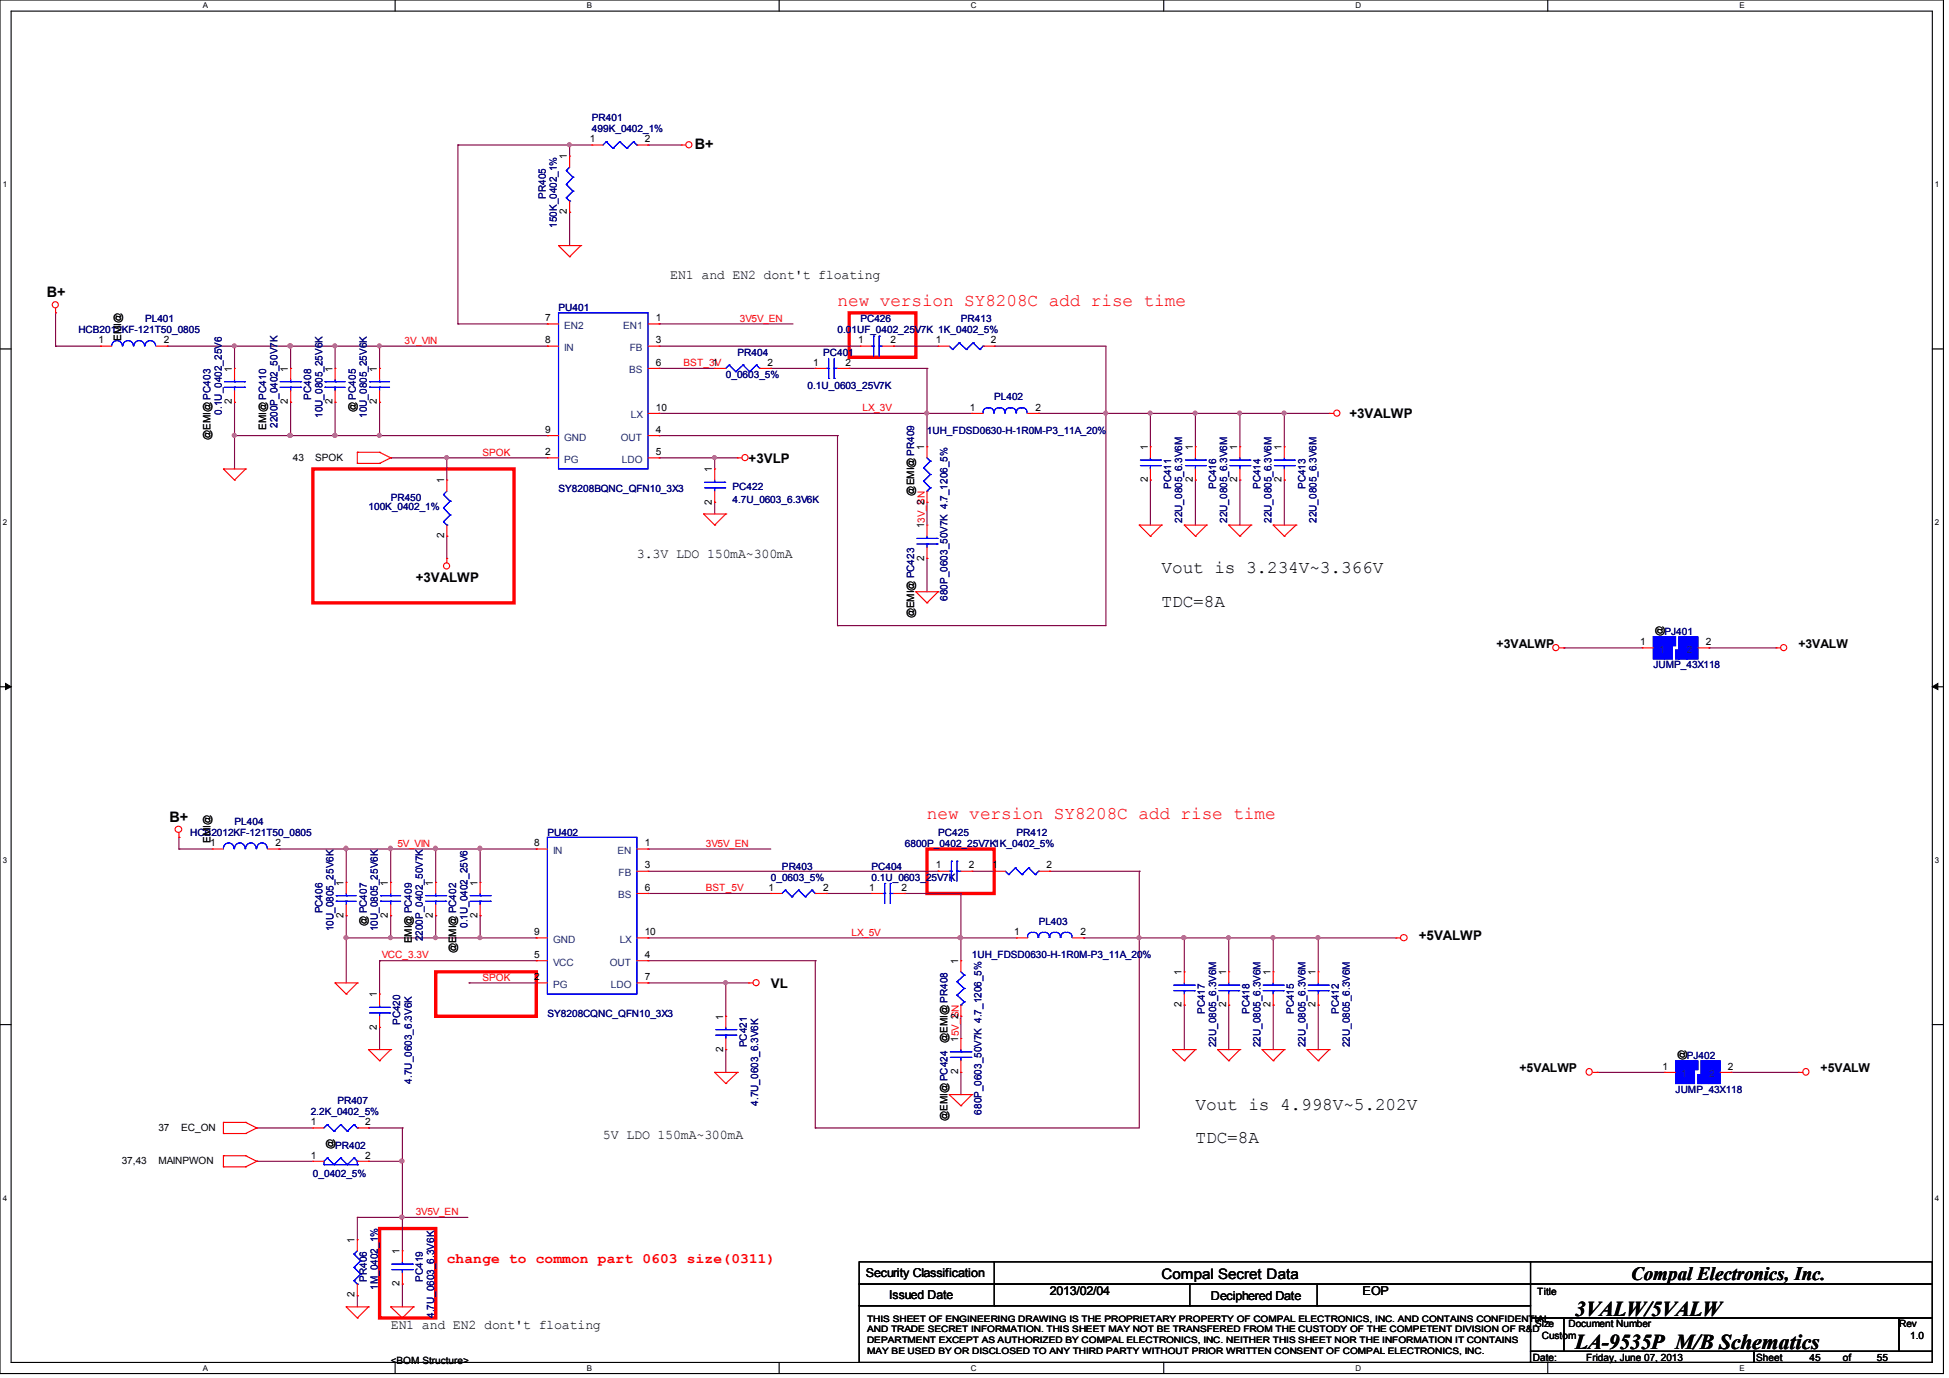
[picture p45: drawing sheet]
<svg xmlns="http://www.w3.org/2000/svg" width="297mm" height="210mm" viewBox="0 0 297 210" stroke-linecap="round" stroke-linejoin="round" font-family="sans-serif">
<defs><g id="words">
<g font-size="3.2">
<text x="239.9" y="200.5">3VALW/5VALW</text>
<text x="239.9" y="205.6">LA-9535P M/B Schematics</text>
</g>
<text font-size="2.9" x="248.5" y="195">Compal Electronics, Inc.</text>
<g font-size="2.7" fill="#f00">
<text x="127.6" y="46.6">new version SY8208C add rise time</text>
<text x="141.2" y="124.8">new version SY8208C add rise time</text>
</g>
<g font-size="2.7">
<text x="177" y="87.4">Vout is 3.234V~3.366V</text>
<text x="177" y="92.5">TDC=8A</text>
<text x="182.1" y="169.1">Vout is 4.998V~5.202V</text>
<text x="182.1" y="174.2">TDC=8A</text>
</g>
<g font-size="2.2">
<text x="105.8" y="22.8">B+</text>
<text x="7.1" y="45.2">B+</text>
<text x="25.8" y="125.2">B+</text>
<text x="177" y="194.9">Compal Secret Data</text>
</g>
<text font-size="2.2" fill="#f00" x="68.1" y="192.4">change to common part 0603 size(0311)</text>
<g font-size="2">
<text x="102.1" y="42.5">EN1 and EN2 dont't floating</text>
<text x="205.6" y="63.8">+3VALWP</text>
<text x="114" y="70.5">+3VLP</text>
<text x="63.3" y="88.7">+3VALWP</text>
<text x="97" y="85.1">3.3V LDO 150mA~300mA</text>
<text x="216.2" y="143.2">+5VALWP</text>
<text x="117.4" y="150.5">VL</text>
<text x="91.9" y="173.6">5V LDO 150mA~300mA</text>
<text x="59.5" y="202.5">EN1 and EN2 dont't floating</text>
</g>
<g font-size="1.9">
<text x="228" y="98.8">+3VALWP</text>
<text x="274" y="98.8">+3VALW</text>
<text x="231.5" y="163.4">+5VALWP</text>
<text x="277.4" y="163.4">+5VALW</text>
<text x="131.9" y="194.6">Security Classification</text>
<text x="135.5" y="197.9">Issued Date</text>
<text x="159.9" y="197.4">2013/02/04</text>
<text x="207.6" y="197.4">EOP</text>
<text x="184.5" y="198">Deciphered Date</text>
</g>
<g font-size="1.5">
<text x="89.8" y="21.7">1</text>
<text x="98.2" y="21.7">2</text>
<text x="86.4" y="24.3" transform="rotate(-90 86.4 24.3)">1</text>
<text x="86.4" y="32.7" transform="rotate(-90 86.4 32.7)">2</text>
<text x="15" y="52.3">1</text>
<text x="18.5" y="51.9" transform="rotate(-90 18.5 51.9)">EMI@</text>
<text x="25" y="52.3">2</text>
<text x="83.1" y="48.9">7</text>
<text x="83.1" y="52.3">8</text>
<text x="99.9" y="48.9">1</text>
<text x="99.9" y="52.3">3</text>
<text x="130.7" y="52.3">1</text>
<text x="135.6" y="52.3">2</text>
<text x="142.6" y="52.3">1</text>
<text x="151" y="52.3">2</text>
<text x="35.3" y="56.6" transform="rotate(-90 35.3 56.6)">1</text>
<text x="43.9" y="56.6" transform="rotate(-90 43.9 56.6)">1</text>
<text x="50.6" y="56.6" transform="rotate(-90 50.6 56.6)">1</text>
<text x="57.4" y="56.6" transform="rotate(-90 57.4 56.6)">1</text>
<text x="99.9" y="55.7">6</text>
<text x="108.5" y="55.7">1</text>
<text x="116.9" y="55.7">2</text>
<text x="123.9" y="55.7">1</text>
<text x="128.8" y="55.7">2</text>
<text x="35.3" y="61.6" transform="rotate(-90 35.3 61.6)">2</text>
<text x="40.6" y="65.5" transform="rotate(-90 40.6 65.5)">EMI@ PC410</text>
<text x="43.9" y="61.6" transform="rotate(-90 43.9 61.6)">2</text>
<text x="50.6" y="61.6" transform="rotate(-90 50.6 61.6)">2</text>
<text x="54.2" y="62.8" transform="rotate(-90 54.2 62.8)">@ PC405</text>
<text x="57.4" y="61.6" transform="rotate(-90 57.4 61.6)">2</text>
<text x="83.1" y="66">9</text>
<text x="99.9" y="66">4</text>
<text x="99.9" y="62.6">10</text>
<text x="147.8" y="62.6">1</text>
<text x="157.7" y="62.6">2</text>
<text x="32.1" y="67.1" transform="rotate(-90 32.1 67.1)">@EMI@ PC403</text>
<text x="44.6" y="70.2">43</text>
<text x="48" y="70.2">SPOK</text>
<text x="83.1" y="69.3">2</text>
<text x="99.9" y="69.3">5</text>
<text x="108.5" y="72" transform="rotate(-90 108.5 72)">1</text>
<text x="140.8" y="68.6" transform="rotate(-90 140.8 68.6)">1</text>
<text x="174.8" y="68.6" transform="rotate(-90 174.8 68.6)">1</text>
<text x="181.7" y="68.6" transform="rotate(-90 181.7 68.6)">1</text>
<text x="188.5" y="68.6" transform="rotate(-90 188.5 68.6)">1</text>
<text x="195.3" y="68.6" transform="rotate(-90 195.3 68.6)">1</text>
<text x="67.7" y="73.7" transform="rotate(-90 67.7 73.7)">1</text>
<text x="108.5" y="76.9" transform="rotate(-90 108.5 76.9)">2</text>
<text x="139.3" y="75.5" transform="rotate(-90 139.3 75.5)">@EMI@ PR409</text>
<text x="140.8" y="76.9" transform="rotate(-90 140.8 76.9)">2</text>
<text x="174.8" y="73.5" transform="rotate(-90 174.8 73.5)">2</text>
<text x="181.7" y="73.5" transform="rotate(-90 181.7 73.5)">2</text>
<text x="188.5" y="73.5" transform="rotate(-90 188.5 73.5)">2</text>
<text x="195.3" y="73.5" transform="rotate(-90 195.3 73.5)">2</text>
<text x="67.7" y="82" transform="rotate(-90 67.7 82)">2</text>
<text x="140.8" y="80.5" transform="rotate(-90 140.8 80.5)">13V_SN</text>
<text x="140.8" y="85.4" transform="rotate(-90 140.8 85.4)">2</text>
<text x="139.3" y="94.2" transform="rotate(-90 139.3 94.2)">@EMI@ PC423</text>
<text x="249.9" y="98.3">1</text>
<text x="253.3" y="96.9" transform="rotate(-90 253.3 96.9)">@</text>
<text x="259.9" y="98.3">2</text>
<text x="32" y="128.9">1</text>
<text x="32.1" y="128.4" transform="rotate(-90 32.1 128.4)">EMI@</text>
<text x="42" y="128.9">2</text>
<text x="81.4" y="128.9">8</text>
<text x="98.2" y="128.9">1</text>
<text x="52.3" y="135" transform="rotate(-90 52.3 135)">1</text>
<text x="59.1" y="135" transform="rotate(-90 59.1 135)">1</text>
<text x="66" y="135" transform="rotate(-90 66 135)">1</text>
<text x="72.7" y="135" transform="rotate(-90 72.7 135)">1</text>
<text x="98.2" y="135.7">6</text>
<text x="98.2" y="132.3">3</text>
<text x="117.1" y="135.7">1</text>
<text x="125.4" y="135.7">2</text>
<text x="132.4" y="135.7">1</text>
<text x="137.3" y="135.7">2</text>
<text x="142.6" y="132.3">1</text>
<text x="147.6" y="132.3">2</text>
<text x="151.1" y="132.3">1</text>
<text x="159.4" y="132.3">2</text>
<text x="52.3" y="139.9" transform="rotate(-90 52.3 139.9)">2</text>
<text x="55.9" y="141.1" transform="rotate(-90 55.9 141.1)">@ PC407</text>
<text x="59.1" y="139.9" transform="rotate(-90 59.1 139.9)">2</text>
<text x="62.7" y="143.8" transform="rotate(-90 62.7 143.8)">EMI@ PC409</text>
<text x="66" y="139.9" transform="rotate(-90 66 139.9)">2</text>
<text x="72.7" y="139.9" transform="rotate(-90 72.7 139.9)">2</text>
<text x="81.4" y="142.5">9</text>
<text x="98.2" y="142.5">10</text>
<text x="154.5" y="142.5">1</text>
<text x="164.6" y="142.5">2</text>
<text x="69.5" y="145.3" transform="rotate(-90 69.5 145.3)">@EMI@ PC402</text>
<text x="81.4" y="149.4">2</text>
<text x="81.4" y="146">5</text>
<text x="98.2" y="149.4">7</text>
<text x="98.2" y="146">4</text>
<text x="146" y="146.9" transform="rotate(-90 146 146.9)">1</text>
<text x="180" y="148.6" transform="rotate(-90 180 148.6)">1</text>
<text x="186.8" y="148.6" transform="rotate(-90 186.8 148.6)">1</text>
<text x="193.6" y="148.6" transform="rotate(-90 193.6 148.6)">1</text>
<text x="200.4" y="148.6" transform="rotate(-90 200.4 148.6)">1</text>
<text x="57.4" y="152" transform="rotate(-90 57.4 152)">1</text>
<text x="110.2" y="155.4" transform="rotate(-90 110.2 155.4)">1</text>
<text x="146" y="155.2" transform="rotate(-90 146 155.2)">2</text>
<text x="180" y="153.5" transform="rotate(-90 180 153.5)">2</text>
<text x="186.8" y="153.5" transform="rotate(-90 186.8 153.5)">2</text>
<text x="193.6" y="153.5" transform="rotate(-90 193.6 153.5)">2</text>
<text x="200.4" y="153.5" transform="rotate(-90 200.4 153.5)">2</text>
<text x="57.4" y="156.9" transform="rotate(-90 57.4 156.9)">2</text>
<text x="110.2" y="160.3" transform="rotate(-90 110.2 160.3)">2</text>
<text x="144.4" y="158.9" transform="rotate(-90 144.4 158.9)">@EMI@ PR408</text>
<text x="146" y="158.8" transform="rotate(-90 146 158.8)">15V_SN</text>
<text x="256.7" y="161.5" transform="rotate(-90 256.7 161.5)">@</text>
<text x="146" y="163.7" transform="rotate(-90 146 163.7)">2</text>
<text x="253.3" y="163">1</text>
<text x="263.2" y="163">2</text>
<text x="24.1" y="172.3">37</text>
<text x="27.6" y="172.3">EC_ON</text>
<text x="47.3" y="171.4">1</text>
<text x="55.6" y="171.4">2</text>
<text x="144.4" y="170.9" transform="rotate(-90 144.4 170.9)">@EMI@ PC424</text>
<text x="18.5" y="177.4">37,43</text>
<text x="24.1" y="177.4">MAINPWON</text>
<text x="47.3" y="176.5">1</text>
<text x="50.8" y="175.1" transform="rotate(-90 50.8 175.1)">@</text>
<text x="55.6" y="176.5">2</text>
<text x="54" y="189.4" transform="rotate(-90 54 189.4)">1</text>
<text x="60.9" y="191.1" transform="rotate(-90 60.9 191.1)">1</text>
<text x="54" y="197.7" transform="rotate(-90 54 197.7)">2</text>
<text x="60.9" y="196" transform="rotate(-90 60.9 196)">2</text>
<text x="234.2" y="197.3">Title</text>
<text x="233.9" y="202.3">Size</text>
<text x="234.9" y="204">Custom</text>
<text x="238.9" y="202.3">Document Number</text>
<text x="289.3" y="202.3">Rev</text>
<text x="291" y="204">1.0</text>
<text x="59.5" y="207.9">&lt;BOM Structure&gt;</text>
<text x="233.5" y="207.3">Date:</text>
<text x="241.7" y="207.3">Friday, June 07, 2013</text>
<text x="267.6" y="207.3">Sheet</text>
<text x="275.7" y="207.3">45</text>
<text x="280.8" y="207.3">of</text>
<text x="285.9" y="207.3">55</text>
</g>
<g font-size="1.5" fill="#000080">
<text x="90.2" y="18.5">PR401</text>
<text x="90.2" y="20.1">499K_0402_1%</text>
<text x="83.1" y="30.3" transform="rotate(-90 83.1 30.3)">PR405</text>
<text x="84.8" y="34.7" transform="rotate(-90 84.8 34.7)">150K_0402_1%</text>
<text x="85.1" y="47.4">PU401</text>
<text x="11.9" y="50.8">HCB2012KF-121T50_0805</text>
<text x="22.1" y="49.1">PL401</text>
<text x="127.6" y="50.8">0.01UF_0402_25V7K 1K_0402_5%</text>
<text x="131.1" y="49.1">PC426</text>
<text x="146.4" y="49.1">PR413</text>
<text x="110.6" y="57.6">0_0603_5%</text>
<text x="112.4" y="54.2">PR404</text>
<text x="123" y="59.3">0.1U_0603_25V7K</text>
<text x="125.4" y="54.2">PC401</text>
<text x="33.8" y="63.2" transform="rotate(-90 33.8 63.2)">0.1U_0402_25V6</text>
<text x="42.3" y="65.2" transform="rotate(-90 42.3 65.2)">2200P_0402_50V7K</text>
<text x="47.4" y="60.9" transform="rotate(-90 47.4 60.9)">PC408</text>
<text x="49.1" y="63.7" transform="rotate(-90 49.1 63.7)">10U_0805_25V6K</text>
<text x="55.9" y="63.7" transform="rotate(-90 55.9 63.7)">10U_0805_25V6K</text>
<text x="151.5" y="61">PL402</text>
<text x="141.2" y="66.1">1UH_FDSD0630-H-1R0M-P3_11A_20%</text>
<text x="56.1" y="77.6">100K_0402_1%</text>
<text x="59.5" y="76.3">PR450</text>
<text x="85.1" y="74.9">SY8208BQNC_QFN10_3X3</text>
<text x="111.6" y="74.6">PC422</text>
<text x="111.6" y="76.6">4.7U_0603_6.3V6K</text>
<text x="178.4" y="74.5" transform="rotate(-90 178.4 74.5)">PC411</text>
<text x="185.3" y="74.5" transform="rotate(-90 185.3 74.5)">PC416</text>
<text x="192" y="74.5" transform="rotate(-90 192 74.5)">PC414</text>
<text x="198.9" y="74.5" transform="rotate(-90 198.9 74.5)">PC413</text>
<text x="180.1" y="79.7" transform="rotate(-90 180.1 79.7)">22U_0805_6.3V6M</text>
<text x="187" y="79.7" transform="rotate(-90 187 79.7)">22U_0805_6.3V6M</text>
<text x="193.7" y="79.7" transform="rotate(-90 193.7 79.7)">22U_0805_6.3V6M</text>
<text x="200.6" y="79.7" transform="rotate(-90 200.6 79.7)">22U_0805_6.3V6M</text>
<text x="144.4" y="91.5" transform="rotate(-90 144.4 91.5)">680P_0603_50V7K 4.7_1206_5%</text>
<text x="251.9" y="101.9">JUMP_43X118</text>
<text x="253.6" y="96.8">PJ401</text>
<text x="35.7" y="125.6">PL404</text>
<text x="29" y="127.3">HCB2012KF-121T50_0805</text>
<text x="83.4" y="127.3">PU402</text>
<text x="137.8" y="129">6800P_0402_25V7K1K_0402_5%</text>
<text x="142.9" y="127.3">PC425</text>
<text x="154.9" y="127.3">PR412</text>
<text x="117.4" y="134.2">0_0603_5%</text>
<text x="119.1" y="132.5">PR403</text>
<text x="132.8" y="132.5">PC404</text>
<text x="132.8" y="134.2">0.1U_0603_25V7K</text>
<text x="49.1" y="139.2" transform="rotate(-90 49.1 139.2)">PC406</text>
<text x="50.8" y="141.9" transform="rotate(-90 50.8 141.9)">10U_0805_25V6K</text>
<text x="57.6" y="141.9" transform="rotate(-90 57.6 141.9)">10U_0805_25V6K</text>
<text x="64.4" y="143.4" transform="rotate(-90 64.4 143.4)">2200P_0402_50V7K</text>
<text x="71.2" y="141.4" transform="rotate(-90 71.2 141.4)">0.1U_0402_25V6</text>
<text x="158.2" y="141">PL403</text>
<text x="148.1" y="146">1UH_FDSD0630-H-1R0M-P3_11A_20%</text>
<text x="83.4" y="154.9">SY8208CQNC_QFN10_3X3</text>
<text x="183.6" y="154.5" transform="rotate(-90 183.6 154.5)">PC417</text>
<text x="190.3" y="154.5" transform="rotate(-90 190.3 154.5)">PC418</text>
<text x="197.1" y="154.5" transform="rotate(-90 197.1 154.5)">PC415</text>
<text x="204" y="154.5" transform="rotate(-90 204 154.5)">PC412</text>
<text x="61" y="156.2" transform="rotate(-90 61 156.2)">PC420</text>
<text x="113.8" y="159.6" transform="rotate(-90 113.8 159.6)">PC421</text>
<text x="185.3" y="159.6" transform="rotate(-90 185.3 159.6)">22U_0805_6.3V6M</text>
<text x="192" y="159.6" transform="rotate(-90 192 159.6)">22U_0805_6.3V6M</text>
<text x="198.9" y="159.6" transform="rotate(-90 198.9 159.6)">22U_0805_6.3V6M</text>
<text x="205.7" y="159.6" transform="rotate(-90 205.7 159.6)">22U_0805_6.3V6M</text>
<text x="257" y="161.4">PJ402</text>
<text x="62.7" y="165.1" transform="rotate(-90 62.7 165.1)">4.7U_0603_6.3V6K</text>
<text x="255.3" y="166.5">JUMP_43X118</text>
<text x="47.3" y="169.9">2.2K_0402_5%</text>
<text x="51.4" y="168.2">PR407</text>
<text x="115.5" y="168.5" transform="rotate(-90 115.5 168.5)">4.7U_0603_6.3V6K</text>
<text x="149.5" y="169.8" transform="rotate(-90 149.5 169.8)">680P_0603_50V7K 4.7_1206_5%</text>
<text x="47.7" y="179.4">0_0402_5%</text>
<text x="51.1" y="175">PR402</text>
<text x="55.9" y="195.3" transform="rotate(-90 55.9 195.3)">PR406</text>
<text x="57.6" y="196.5" transform="rotate(-90 57.6 196.5)">1M_0402_1%</text>
<text x="64.4" y="195.3" transform="rotate(-90 64.4 195.3)">PC419</text>
<text x="66.1" y="200.8" transform="rotate(-90 66.1 200.8)">4.7U_0603_6.3V6K</text>
</g>
<g font-size="1.5" fill="#f00">
<text x="61.6" y="52.4">3V_VIN</text>
<text x="112.7" y="49">3V5V_EN</text>
<text x="104.1" y="55.8">BST_3V</text>
<text x="131.4" y="62.7">LX_3V</text>
<text x="73.5" y="69.4">SPOK</text>
<text x="60.5" y="129">5V_VIN</text>
<text x="107.5" y="129">3V5V_EN</text>
<text x="107.5" y="135.8">BST_5V</text>
<text x="129.7" y="142.6">LX_5V</text>
<text x="58.2" y="146.1">VCC_3.3V</text>
<text x="73.5" y="149.4">SPOK</text>
<text x="63.3" y="185.2">3V5V_EN</text>
</g>
<g font-size="1.5" fill="#004080">
<text x="85.9" y="50.1">EN2</text>
<text x="85.9" y="53.5">IN</text>
<text x="94.9" y="50.1">EN1</text>
<text x="95.9" y="53.5">FB</text>
<text x="95.8" y="56.9">BS</text>
<text x="96.1" y="63.8">LX</text>
<text x="85.9" y="70.5">PG</text>
<text x="85.9" y="67.1">GND</text>
<text x="94.6" y="67.1">OUT</text>
<text x="94.7" y="70.5">LDO</text>
<text x="252.7" y="99.5">1</text>
<text x="257" y="99.5">2</text>
<text x="84.2" y="130.1">IN</text>
<text x="94.1" y="130.1">EN</text>
<text x="94.2" y="136.9">BS</text>
<text x="94.2" y="133.5">FB</text>
<text x="84.2" y="143.7">GND</text>
<text x="94.4" y="143.7">LX</text>
<text x="84.2" y="147.2">VCC</text>
<text x="92.9" y="147.2">OUT</text>
<text x="84.2" y="150.5">PG</text>
<text x="93.1" y="150.5">LDO</text>
<text x="256.1" y="164.2">1</text>
<text x="260.4" y="164.2">2</text>
</g>
<g font-size="1.4">
<text x="132.1" y="201.4">THIS SHEET OF ENGINEERING DRAWING IS THE PROPRIETARY PROPERTY OF COMPAL ELECTRONICS, INC. AND CONTAINS CONFIDENTIAL</text>
<text x="132.1" y="203">AND TRADE SECRET INFORMATION. THIS SHEET MAY NOT BE TRANSFERED FROM THE CUSTODY OF THE COMPETENT DIVISION OF R&amp;D</text>
<text x="132.1" y="204.6">DEPARTMENT EXCEPT AS AUTHORIZED BY COMPAL ELECTRONICS, INC. NEITHER THIS SHEET NOR THE INFORMATION IT CONTAINS</text>
<text x="132.1" y="206.2">MAY BE USED BY OR DISCLOSED TO ANY THIRD PARTY WITHOUT PRIOR WRITTEN CONSENT OF COMPAL ELECTRONICS, INC.</text>
</g>
<g font-size="1.2">
<text x="30.9" y="1.3">A</text>
<text x="89.4" y="1.3">B</text>
<text x="147.9" y="1.3">C</text>
<text x="206.5" y="1.3">D</text>
<text x="265" y="1.3">E</text>
<text x=".4" y="28.5">1</text>
<text x="294.8" y="28.5">1</text>
<text x=".4" y="80">2</text>
<text x="294.8" y="80">2</text>
<text x=".4" y="131.5">3</text>
<text x="294.8" y="131.5">3</text>
<text x=".4" y="183">4</text>
<text x="294.8" y="183">4</text>
<text x="30.9" y="208.9">A</text>
<text x="89.4" y="208.9">B</text>
<text x="147.9" y="208.9">C</text>
<text x="206.5" y="208.9">D</text>
<text x="265" y="208.9">E</text>
</g>
</g></defs>
<path d="M0 0h296.1v209.3h-296.1zM1.7 1.7h292.7v205.9h-292.7z" fill="none" stroke="#000" stroke-width=".17"/>
<g fill="#fff">
<path d="M30.9 .2h.8v1.3h-.8z"/>
<path d="M30.9 207.8h.8v1.3h-.8z"/>
</g>
<path d="M60.2 0v1.7M60.2 207.6v1.7" fill="none" stroke="#000" stroke-width=".17"/>
<g fill="#fff">
<path d="M89.4 .2h.8v1.3h-.8z"/>
<path d="M89.4 207.8h.8v1.3h-.8z"/>
</g>
<path d="M118.7 0v1.7M118.7 207.6v1.7" fill="none" stroke="#000" stroke-width=".17"/>
<g fill="#fff">
<path d="M147.9 .2h.8v1.3h-.8z"/>
<path d="M147.9 207.8h.8v1.3h-.8z"/>
</g>
<path d="M177.3 0v1.7M177.3 207.6v1.7" fill="none" stroke="#000" stroke-width=".17"/>
<g fill="#fff">
<path d="M206.5 .2h.8v1.3h-.8z"/>
<path d="M206.5 207.8h.8v1.3h-.8z"/>
</g>
<path d="M235.8 0v1.7M235.8 207.6v1.7" fill="none" stroke="#000" stroke-width=".17"/>
<g fill="#fff">
<path d="M265 .2h.8v1.3h-.8z"/>
<path d="M265 207.8h.8v1.3h-.8z"/>
<path d="M.4 27.4h.6v1.4h-.6z"/>
<path d="M294.8 27.4h.6v1.4h-.6z"/>
<path d="M.4 78.9h.6v1.4h-.6z"/>
<path d="M294.8 78.9h.6v1.4h-.6z"/>
</g>
<path d="M0 53.2h1.7M294.4 53.2h1.7" fill="none" stroke="#000" stroke-width=".17"/>
<g fill="#fff">
<path d="M.4 130.4h.6v1.3h-.6z"/>
<path d="M294.8 130.4h.6v1.3h-.6z"/>
</g>
<path d="M0 104.6h1.7M294.4 104.6h1.7" fill="none" stroke="#000" stroke-width=".17"/>
<path d="M.8 104.1l.9 .5-.9 .5zM294.4 104.6l.8-.5v1z" fill="#000" stroke="#000" stroke-width=".15"/>
<g fill="#fff">
<path d="M.4 181.9h.6v1.3h-.6z"/>
<path d="M294.8 181.9h.6v1.3h-.6z"/>
</g>
<g fill="none" stroke="#000" stroke-width=".17">
<path d="M0 156.1h1.7M294.4 156.1h1.7M130.9 192.3h102.3v3.4h-102.3zM130.9 195.7h102.3v3.3h-102.3zM130.9 199h102.3v8.6h-102.3zM151.5 195.7h.1M151.5 199h.1M151.5 192.3v6.7M181.3 199h.1M181.3 195.7v3.3M200.7 199h.1M200.7 195.7v3.3"/>
<path d="M233.2 192.3h61.2v3.4h-61.2zM233.2 195.7h61.2v5.1h-61.2zM233.2 200.8h5.1v5.1h-5.1zM233.2 205.9h34v1.7h-34zM238.3 200.8h51v5.1h-51zM267.2 205.9h27.2v1.7h-27.2zM289.3 200.8h5.1v5.1h-5.1z"/>
</g>
<path d="M129.4 47.7h10.1v6.7h-10.1zM47.7 71.5h30.6v20.4h-30.6zM141.2 129.4h10.3v6.7h-10.3zM66.4 148.1h15.3v6.8h-15.3zM57.8 187.2h8.6v13.6h-8.6z" fill="none" stroke="#f00" stroke-width=".51"/>
<g fill="none" stroke="#800040" stroke-width=".17">
<path d="M69.8 22.1h.1M69.8 22.1h20.4M69.8 22.1v27.3M86.8 22.1h.1M86.8 32.3h.1M86.8 22.1v1.7M86.8 32.3v5.1M98.7 22.1h.1M98.7 22.1h5.1M8.5 47.7h.1M8.5 52.7h.1M8.5 52.7h6.8"/>
<path d="M8.5 47.7v5M25.5 52.7h.1M25.5 52.7h57.9M35.7 52.7h.1M35.7 52.7v3.4M44.3 52.7h.1M44.3 52.7v3.4M51.1 52.7h.1M51.1 52.7v3.4M57.8 52.7h.1M57.8 52.7v3.4M69.8 49.4h.1"/>
<path d="M69.8 49.4h13.6M83.4 52.7h.1M83.4 49.4h.1M100.4 49.4h.1M100.4 56.1h.1M100.4 52.7h.1M100.4 49.4h20.4M100.4 56.1h8.5M100.4 52.7h30.7M117.4 56.1h.1M117.4 56.1h6.8M129.4 56.1h.1"/>
<path d="M129.4 56.1h11.8M136.1 52.7h.1M136.1 52.7h6.8M141.2 56.1h.1M141.2 56.1v12M151.5 52.7h.1M151.5 52.7h17v42.6h-40.9M35.7 61.3h.1M35.7 66.4h.1M35.7 66.4h47.7M35.7 61.3v10.2M44.3 61.3h.1"/>
<path d="M44.3 61.3v5.1M51.1 61.3h.1M51.1 66.4h.1M51.1 61.3v5.1M57.8 61.3h.1M57.8 61.3v5.1M59.5 69.8h.1M59.5 69.8h23.9M68.1 69.8h.1M68.1 69.8v3.4M83.4 66.4h.1M100.4 69.8h.1"/>
<path d="M100.4 66.4h.1M100.4 63h.1M100.4 69.8h12M100.4 63h47.7M100.4 66.4h27.2M108.9 76.5h.1M108.9 69.8h.1M108.9 69.8v1.7M108.9 76.5v1.8M127.6 66.4h.1M127.6 66.4v28.9M141.2 76.5h.1"/>
<path d="M141.2 63h.1M141.2 76.5v3.5M158.2 63h.1M158.2 63h44.3M168.5 63h.1M175.3 63h.1M175.3 73.2h.1M175.3 63v5.1M175.3 73.2v6.8M182.1 73.2h.1M182.1 63h.1M182.1 63v5.1"/>
<path d="M182.1 73.2v6.8M188.9 63h.1M188.9 73.2h.1M188.9 63v5.1M188.9 73.2v6.8M195.7 73.2h.1M195.7 63h.1M195.7 63v5.1M195.7 73.2v6.8M68.1 81.7h.1M68.1 81.7v3.4M127.6 95.3h.1"/>
<path d="M141.2 85.1h.1M141.2 85.1v5.1M238.3 98.7h.1M238.3 98.7h11.9M260.3 98.7h.1M260.3 98.7h10.3M27.3 129.4h.1M27.3 127.6h.1M27.3 129.4h5M27.3 127.6v1.8M42.5 129.4h.1M42.5 129.4h39.2"/>
<path d="M52.7 129.4h.1M52.7 139.5h.1M52.7 129.4v5.1M52.7 139.5v10.3M59.5 129.4h.1M59.5 139.5h.1M59.5 129.4v5.1M59.5 139.5v3.4M66.4 129.4h.1M66.4 139.5h.1M66.4 129.4v5.1M66.4 139.5v3.4"/>
<path d="M73.2 139.5h.1M73.2 129.4h.1M73.2 129.4v5.1M73.2 139.5v3.4M81.7 129.4h.1M98.7 136.1h.1M98.7 129.4h.1M98.7 129.4h18.7M98.7 136.1h18.7M98.7 132.8h44.2M125.9 136.1h.1M125.9 136.1h6.9"/>
<path d="M137.8 136.1h.1M137.8 136.1h8.6M142.9 132.8h.1M146.4 136.1h.1M146.4 136.1v10.3M148.1 132.8h3.4M151.5 132.8h.1M159.9 132.8h13.7M173.6 132.8h.1M173.6 132.8v39.1h-49.4M52.7 142.9h.1M52.7 142.9h29"/>
<path d="M57.8 156.5h.1M57.8 146.4h.1M57.8 146.4v5.1M57.8 156.5v3.4M57.8 146.4h23.9M59.5 142.9h.1M66.4 142.9h.1M71.5 149.8h.1M71.5 149.8h10.2M81.7 142.9h.1M98.7 149.8h.1M98.7 146.4h.1"/>
<path d="M98.7 142.9h.1M98.7 142.9h56.2M98.7 149.8h15.3M98.7 146.4h25.5M110.6 159.9h.1M110.6 149.8h.1M110.6 149.8v5.1M110.6 159.9v3.5M124.2 146.4h.1M124.2 146.4v25.5M146.4 142.9h.1M146.4 154.9h.1"/>
<path d="M146.4 154.9v3.3M165.1 142.9h.1M165.1 142.9h47.6M173.6 142.9h.1M180.4 142.9h.1M180.4 153.2h.1M180.4 142.9v5.2M180.4 153.2v6.7M187.2 142.9h.1M187.2 153.2h.1M187.2 142.9v5.2M187.2 153.2v6.7"/>
<path d="M194 142.9h.1M194 153.2h.1M194 142.9v5.2M194 153.2v6.7M200.8 153.2h.1M200.8 142.9h.1M200.8 142.9v5.2M200.8 153.2v6.7M39.1 171.9h.1M39.1 177h.1M39.1 177h8.6M39.1 171.9h8.6"/>
<path d="M56.1 177h.1M56.1 171.9h.1M56.1 177h5.2M56.1 171.9h5.2M61.3 171.9h.1M61.3 177h.1M61.3 171.9v18.7M124.2 171.9h.1M146.4 163.4h.1M146.4 163.4v3.4M243.3 163.4h.1M243.3 163.4h10.3"/>
<path d="M263.7 163.4h.1M263.7 163.4h10.3M54.4 185.5h.1M54.4 197.4h.1M54.4 185.5h16.9M54.4 185.5v3.4M54.4 197.4v1.7M61.3 185.5h.1M61.3 195.7h.1M61.3 195.7v3.4"/>
</g>
<g fill="#f0f" stroke="#f0f" stroke-width=".17">
<circle cx="108.8" cy="69.7" r=".3"/>
<circle cx="57.8" cy="52.7" r=".3"/>
<circle cx="141.2" cy="62.9" r=".3"/>
<circle cx="188.8" cy="62.9" r=".3"/>
<circle cx="195.6" cy="62.9" r=".3"/>
<circle cx="182.1" cy="62.9" r=".3"/>
<circle cx="168.4" cy="62.9" r=".3"/>
<circle cx="175.2" cy="62.9" r=".3"/>
<circle cx="44.2" cy="52.7" r=".32"/>
<circle cx="35.7" cy="52.7" r=".3"/>
<circle cx="61.2" cy="176.9" r=".32"/>
<circle cx="61.2" cy="185.5" r=".32"/>
<circle cx="51" cy="52.7" r=".3"/>
<circle cx="59.5" cy="142.9" r=".3"/>
<circle cx="66.3" cy="142.9" r=".3"/>
<circle cx="66.3" cy="129.3" r=".32"/>
<circle cx="110.5" cy="149.7" r=".3"/>
<circle cx="146.3" cy="142.9" r=".32"/>
<circle cx="173.5" cy="142.9" r=".3"/>
<circle cx="193.9" cy="142.9" r=".3"/>
<circle cx="200.8" cy="142.9" r=".3"/>
<circle cx="52.7" cy="142.9" r=".3"/>
<circle cx="52.7" cy="129.3" r=".32"/>
<circle cx="180.4" cy="142.9" r=".32"/>
<circle cx="187.2" cy="142.9" r=".3"/>
<circle cx="59.5" cy="129.3" r=".32"/>
<circle cx="44.2" cy="66.3" r=".32"/>
<circle cx="35.7" cy="66.3" r=".3"/>
<circle cx="51" cy="66.3" r=".3"/>
<circle cx="86.7" cy="22.1" r=".3"/>
<circle cx="68" cy="69.7" r=".3"/>
<circle cx="57.8" cy="66.3" r=".3"/>
<circle cx="73.1" cy="129.3" r=".32"/>
<circle cx="73.1" cy="142.9" r=".3"/>
</g>
<g fill="none" stroke="#f00" stroke-width=".17">
<path d="M85.1 37.4h.1M85.1 37.4h3.4M85.1 37.4l1.7 1.7M86.8 39.1h.1M86.8 23.8h.1M86.8 32.3h.1M86.8 23.8v1.7M86.8 30.6v1.7M88.5 37.4h.1M88.5 37.4l-1.7 1.7M90.2 22.1h.1M90.2 22.1h1.7"/>
<path d="M97 22.1h1.7M98.7 22.1h.1M103.8 22.1h.1M103.8 22.1h.7M8.5 47.7h.1M8.5 47v.7M15.3 52.7h.1M15.3 52.7h1.7M23.8 52.7h1.7M25.5 52.7h.1M35.7 56.1h.1M35.7 56.1v1.7"/>
<path d="M35.7 59.5v1.8M44.3 56.1h.1M44.3 56.1v1.7M44.3 59.5v1.8M51.1 56.1h.1M51.1 56.1v1.7M51.1 59.5v1.8M57.8 56.1h.1M57.8 56.1v1.7M57.8 59.5v1.8M83.4 49.4h.1M83.4 52.7h.1"/>
<path d="M83.4 49.4h1.7M83.4 52.7h1.7M98.7 49.4h1.7M98.7 52.7h1.7M98.7 56.1h1.7M100.4 49.4h.1M100.4 56.1h.1M100.4 52.7h.1M108.9 56.1h.1M108.9 56.1h1.7M115.7 56.1h1.7M117.4 56.1h.1"/>
<path d="M124.2 56.1h.1M124.2 56.1h1.7M127.6 56.1h1.8M129.4 56.1h.1M131.1 52.7h.1M131.1 52.7h1.7M134.5 52.7h1.6M136.1 52.7h.1M142.9 52.7h.1M142.9 52.7h1.7M149.8 52.7h1.7M151.5 52.7h.1"/>
<path d="M34 71.5h.1M34 71.5h3.4M34 71.5l1.7 1.7M35.7 73.2h.1M35.7 61.3h.1M37.4 71.5h.1M37.4 71.5l-1.7 1.7M44.3 61.3h.1M51.1 61.3h.1M54.4 70.6h.1M54.4 68.9h.1M54.4 68.9h3.4"/>
<path d="M54.4 70.6h3.4M54.4 68.9v1.7M57.8 68.9h.1M57.8 70.6h.1M57.8 61.3h.1M57.8 68.9l1.7 .9M59.5 69.8h.1M59.5 69.8l-1.7 .8M68.1 73.2h.1M68.1 73.2v1.6M83.4 69.8h.1M83.4 66.4h.1"/>
<path d="M83.4 69.8h1.7M83.4 66.4h1.7M98.7 69.8h1.7M98.7 63h1.7M98.7 66.4h1.7M100.4 63h.1M100.4 66.4h.1M100.4 69.8h.1M107.2 78.3h.1M107.2 78.3h3.4M107.2 78.3l1.7 1.7M108.9 71.5h.1"/>
<path d="M108.9 76.5h.1M108.9 71.5v1.7M108.9 74.8v1.7M110.6 78.3h.1M110.6 78.3l-1.7 1.7M112.4 69.8h.1M112.4 69.8h.6M141.2 68.1h.1M141.2 76.5h.1M141.2 68.1v1.7M141.2 74.8v1.7M148.1 63h.1"/>
<path d="M148.1 63h1.7M156.5 63h1.7M158.2 63h.1M175.3 68.1h.1M175.3 73.2h.1M175.3 68.1v1.7M175.3 71.5v1.7M182.1 68.1h.1M182.1 73.2h.1M182.1 68.1v1.7M182.1 71.5v1.7M188.9 68.1h.1"/>
<path d="M188.9 73.2h.1M188.9 68.1v1.7M188.9 71.5v1.7M195.7 68.1h.1M195.7 73.2h.1M195.7 68.1v1.7M195.7 71.5v1.7M202.5 63h.1M202.5 63h.7M68.1 85.1h.1M68.1 81.7h.1M68.1 80v1.7"/>
<path d="M68.1 85.1v.7M108.9 80h.1M139.5 90.2h.1M139.5 90.2h3.4M139.5 90.2l1.7 1.7M141.2 91.9h.1M141.2 80h.1M141.2 85.1h.1M141.2 80v1.7M141.2 83.4v1.7M142.9 90.2h.1M142.9 90.2l-1.7 1.7"/>
<path d="M173.6 80h.1M173.6 80h3.4M173.6 80l1.7 1.7M175.3 81.7h.1M177 80h.1M177 80l-1.7 1.7M180.4 80h.1M180.4 80h3.4M180.4 80l1.7 1.7M182.1 81.7h.1M183.8 80h.1M183.8 80l-1.7 1.7"/>
<path d="M187.2 80h.1M187.2 80h3.4M187.2 80l1.7 1.7M188.9 81.7h.1M190.6 80h.1M190.6 80l-1.7 1.7M194 80h.1M194 80h3.4M194 80l1.7 1.7M195.7 81.7h.1M197.4 80h.1M197.4 80l-1.7 1.7"/>
<path d="M237.6 98.7h.7M238.3 98.7h.1M250.2 98.7h.1M250.2 98.7h1.7M258.7 98.7h1.6M260.3 98.7h.1M270.6 98.7h.1M270.6 98.7h.7M27.3 127.6h.1M27.3 126.9v.7M32.3 129.4h.1M32.3 129.4h1.7"/>
<path d="M40.8 129.4h1.7M42.5 129.4h.1M52.7 134.5h.1M52.7 139.5h.1M52.7 134.5v1.6M52.7 137.8v1.7M59.5 134.5h.1M59.5 139.5h.1M59.5 134.5v1.6M59.5 137.8v1.7M66.4 134.5h.1M66.4 139.5h.1"/>
<path d="M66.4 134.5v1.6M66.4 137.8v1.7M73.2 134.5h.1M73.2 139.5h.1M73.2 134.5v1.6M73.2 137.8v1.7M81.7 129.4h.1M81.7 129.4h1.7M97 129.4h1.7M97 132.8h1.7M97 136.1h1.7M98.7 132.8h.1"/>
<path d="M98.7 129.4h.1M98.7 136.1h.1M117.4 136.1h.1M117.4 136.1h1.7M124.2 136.1h1.7M125.9 136.1h.1M132.8 136.1h.1M132.8 136.1h1.7M136.1 136.1h1.7M137.8 136.1h.1M142.9 132.8h.1M142.9 132.8h1.7"/>
<path d="M146.4 132.8h1.7M148.1 132.8h.1M151.5 132.8h.1M151.5 132.8h1.7M158.2 132.8h1.7M159.9 132.8h.1M51.1 149.8h.1M51.1 149.8h3.3M51.1 149.8l1.6 1.7M52.7 151.5h.1M54.4 149.8h.1M54.4 149.8l-1.7 1.7"/>
<path d="M56.1 159.9h.1M56.1 159.9h3.4M56.1 159.9l1.7 1.7M57.8 151.5h.1M57.8 156.5h.1M57.8 151.5v1.7M57.8 154.9v1.6M59.5 159.9h.1M59.5 159.9l-1.7 1.7M81.7 149.8h.1M81.7 146.4h.1M81.7 142.9h.1"/>
<path d="M81.7 149.8h1.7M81.7 142.9h1.7M81.7 146.4h1.7M97 149.8h1.7M97 142.9h1.7M97 146.4h1.7M98.7 142.9h.1M98.7 149.8h.1M98.7 146.4h.1M110.6 154.9h.1M110.6 159.9h.1M110.6 154.9v1.6"/>
<path d="M110.6 158.2v1.7M114 149.8h.1M114 149.8h.7M146.4 146.4h.1M146.4 154.9h.1M146.4 158.2h.1M146.4 146.4v1.7M146.4 153.2v1.7M146.4 158.2v1.7M154.9 142.9h.1M154.9 142.9h1.6M163.4 142.9h1.7"/>
<path d="M165.1 142.9h.1M178.6 159.9h.1M178.6 159.9h3.5M178.6 159.9l1.8 1.7M180.4 148.1h.1M180.4 153.2h.1M180.4 148.1v1.7M180.4 151.5v1.7M182.1 159.9h.1M182.1 159.9l-1.7 1.7M185.5 159.9h.1M185.5 159.9h3.4"/>
<path d="M185.5 159.9l1.7 1.7M187.2 148.1h.1M187.2 153.2h.1M187.2 148.1v1.7M187.2 151.5v1.7M188.9 159.9h.1M188.9 159.9l-1.7 1.7M192.3 159.9h.1M192.3 159.9h3.4M192.3 159.9l1.7 1.7M194 148.1h.1M194 153.2h.1"/>
<path d="M194 148.1v1.7M194 151.5v1.7M195.7 159.9h.1M195.7 159.9l-1.7 1.7M199.1 159.9h.1M199.1 159.9h3.4M199.1 159.9l1.7 1.7M200.8 148.1h.1M200.8 153.2h.1M200.8 148.1v1.7M200.8 151.5v1.7M202.5 159.9h.1"/>
<path d="M202.5 159.9l-1.7 1.7M212.7 142.9h.1M212.7 142.9h.7M34 172.7h.1M34 171h.1M34 177.8h.1M34 176.1h.1M34 171h3.4M34 172.7h3.4M34 171v1.7M34 176.1v1.7M34 176.1h3.4"/>
<path d="M34 177.8h3.4M37.4 171h.1M37.4 172.7h.1M37.4 176.1h.1M37.4 177.8h.1M37.4 171l1.7 .9M37.4 176.1l1.7 .9M39.1 171.9h.1M39.1 177h.1M39.1 171.9l-1.7 .8M39.1 177l-1.7 .8M47.7 177h.1"/>
<path d="M47.7 171.9h.1M47.7 177h1.7M47.7 171.9h1.7M54.4 177h1.7M54.4 171.9h1.7M56.1 177h.1M56.1 171.9h.1M57.8 161.6h.1M108.9 163.4h.1M108.9 163.4h3.5M108.9 163.4l1.7 1.7M110.6 165.1h.1"/>
<path d="M112.4 163.4h.1M112.4 163.4l-1.8 1.7M144.6 166.8h.1M144.6 166.8h3.5M144.6 166.8l1.8 1.7M146.4 168.5h.1M146.4 163.4h.1M146.4 161.6v1.8M148.1 166.8h.1M148.1 166.8l-1.7 1.7M180.4 161.6h.1M187.2 161.6h.1"/>
<path d="M194 161.6h.1M200.8 161.6h.1M242.7 163.4h.6M243.3 163.4h.1M253.6 163.4h.1M253.6 163.4h1.7M262 163.4h1.7M263.7 163.4h.1M274 163.4h.1M274 163.4h.7M52.7 199.1h.1M52.7 199.1h3.4"/>
<path d="M52.7 199.1l1.7 1.7M54.4 188.9h.1M54.4 197.4h.1M54.4 188.9v1.7M54.4 195.7v1.7M56.1 199.1h.1M56.1 199.1l-1.7 1.7M59.5 199.1h.1M59.5 199.1h3.5M59.5 199.1l1.8 1.7M61.3 190.6h.1M61.3 195.7h.1"/>
<path d="M61.3 190.6v1.7M61.3 194v1.7M63 199.1h.1M63 199.1l-1.7 1.7M54.4 200.8h.1M61.3 200.8h.1"/>
<circle cx="104.9" cy="22.1" r=".47"/>
<circle cx="8.4" cy="46.4" r=".47"/>
<circle cx="113.5" cy="69.7" r=".47"/>
<circle cx="203.7" cy="62.9" r=".47"/>
<circle cx="68" cy="86.2" r=".47"/>
<circle cx="237" cy="98.7" r=".47"/>
<circle cx="271.7" cy="98.7" r=".47"/>
<circle cx="27.2" cy="126.4" r=".49"/>
<circle cx="115.2" cy="149.7" r=".47"/>
<circle cx="213.9" cy="142.9" r=".49"/>
<circle cx="242.1" cy="163.3" r=".49"/>
<circle cx="275.1" cy="163.3" r=".49"/>
</g>
<g fill="none" stroke="#00f" stroke-width=".17">
<path d="M86.3 26h.1M86.3 28.1h.1M86.3 30.1h.1M86.3 26l1 1M86.3 28.1l1 1M86.3 30.1l.5 .5M86.8 30.6h.1M86.8 25.5l-.5 .5M87.3 27h.1M87.3 29.1h.1M87.3 27l-1 1.1M87.3 29.1l-1 1"/>
<path d="M92.4 21.6h.1M92.4 21.6l-.5 .5M92.4 21.6l1 1M93.4 22.6h.1M94.4 21.6h.1M94.4 21.6l-1 1M94.4 21.6l1.1 1M95.5 22.6h.1M96.5 21.6h.1M96.5 21.6l-1 1M96.5 21.6l.5 .5M97 22.1h.1"/>
<path d="M17 52.7a.8 .8 0 0 1 .8-.8 .8 .8 0 0 1 .8 .8M18.7 52.7a.8 .8 0 0 1 .8-.8 .8 .8 0 0 1 .8 .8M20.4 52.7a.8 .8 0 0 1 .8-.8 .8 .8 0 0 1 .8 .8M22.1 52.7a.8 .8 0 0 1 .8-.8 .8 .8 0 0 1 .8 .8M34.2 59h3.1M34.2 58.2h3.1M35.7 58.2h.1M35.7 59h.1M35.7 57.8v.4M35.7 59v.5M37.3 59h.1M37.3 58.2h.1"/>
<path d="M42.7 59h3.1M42.7 58.2h3.1M44.3 58.2h.1M44.3 59h.1M44.3 57.8v.4M44.3 59v.5M45.8 59h.1M45.8 58.2h.1M49.5 59h.1M49.5 58.2h.1M49.5 59h3.1M49.5 58.2h3.1"/>
<path d="M51.1 58.2h.1M51.1 59h.1M51.1 57.8v.4M51.1 59v.5M56.3 59h.1M56.3 58.2h.1M56.3 59h3.1M56.3 58.2h3.1M57.8 58.2h.1M57.8 59h.1M57.8 57.8v.4M57.8 59v.5"/>
<path d="M85.1 47.7h13.6v23.8h-13.6zM111.1 55.6h.1M111.1 55.6l-.5 .5M111.1 55.6l1 1M112.1 56.6h.1M113.2 55.6h.1M113.2 55.6l-1.1 1M113.2 55.6l1 1M114.2 56.6h.1M115.2 55.6h.1M115.2 55.6l-1 1M115.2 55.6l.5 .5"/>
<path d="M115.7 56.1h.1M125.9 56.1h.3M126.2 56.1h.1M126.2 57.7h.1M126.2 54.6v3.1M127.1 57.7h.1M127.1 56.1h.1M127.1 56.1h.5M127.1 54.6v3.1M132.8 52.7h.3M133.1 52.7h.1M133.1 51.2h.1"/>
<path d="M133.1 51.2v3.1M133.9 51.2h.1M133.9 52.7h.1M133.9 52.7h.6M133.9 51.2v3.1M144.6 52.7l.5 .6M145.1 53.3h.1M146.1 52.2h.1M146.1 52.2l-1 1.1M146.1 52.2l1.1 1.1M147.2 53.3h.1M148.3 52.2h.1"/>
<path d="M148.3 52.2l-1.1 1.1M148.3 52.2l1 1.1M149.3 53.3h.1M149.8 52.7h.1M149.8 52.7l-.5 .6M67.6 75.4h.1M67.6 77.4h.1M67.6 79.5h.1M67.6 75.4l1 1M67.6 77.4l1 1.1M67.6 79.5l.5 .5M68.1 74.8l-.5 .6"/>
<path d="M68.6 76.4h.1M68.6 78.5h.1M68.6 76.4l-1 1M68.6 78.5l-1 1M107.4 74.3h3M107.4 73.5h3M108.9 73.5h.1M108.9 74.3h.1M108.9 73.2v.3M108.9 74.3v.5M110.4 74.3h.1M110.4 73.5h.1"/>
<path d="M140.7 71.3h.1M140.7 73.3h.1M140.7 71.3l1 1M140.7 73.3l1 1M141.2 74.8h.1M141.2 69.8l.5 .5M141.7 70.3h.1M141.7 72.3h.1M141.7 74.3h.1M141.7 70.3l-1 1M141.7 72.3l-1 1M141.7 74.3l-.5 .5"/>
<path d="M150.6 62.2a.63 .63 0 0 0-.8 .7M150.6 62.2a.63 .63 0 0 1 .8 .7M151.5 62.9a.82 .82 0 0 1 .6-.8 .82 .82 0 0 1 .9 .4l.1 .4M154 62.2a.63 .63 0 0 0-.8 .7M154 62.2a.63 .63 0 0 1 .7 .7M154.9 62.9a.82 .82 0 0 1 .6-.8 .82 .82 0 0 1 .9 .4v.4M173.7 71h3.1M173.7 70.1h3.1M175.3 70.1h.1M175.3 71h.1M175.3 69.8v.3M175.3 71v.5"/>
<path d="M176.8 71h.1M176.8 70.1h.1M180.6 71h3M180.6 70.1h3M182.1 70.1h.1M182.1 71h.1M182.1 69.8v.3M182.1 71v.5M183.6 71h.1M183.6 70.1h.1M187.4 71h3M187.4 70.1h3"/>
<path d="M188.9 70.1h.1M188.9 71h.1M188.9 69.8v.3M188.9 71v.5M190.4 71h.1M190.4 70.1h.1M194.1 71h3.1M194.1 70.1h3.1M195.7 70.1h.1M195.7 71h.1M195.7 69.8v.3M195.7 71v.5"/>
<path d="M197.2 71h.1M197.2 70.1h.1M68.1 80h.1M139.7 82.9h3M139.7 82h3M141.2 82h.1M141.2 82.9h.1M141.2 81.7v.3M141.2 82.9v.5M142.7 82.9h.1M142.7 82h.1M34 129.3a.81 .81 0 0 1 .8-.9 .81 .81 0 0 1 .8 .9"/>
<path d="M35.7 129.3a.81 .81 0 0 1 .8-.9 .81 .81 0 0 1 .8 .9M37.4 129.3a.81 .81 0 0 1 .8-.9 .81 .81 0 0 1 .8 .9M39.1 129.3a.81 .81 0 0 1 .8-.9 .81 .81 0 0 1 .8 .9M51.2 137.3h.1M51.2 136.5h.1M51.2 137.3h3.1M51.2 136.5h3.1M52.7 136.5h.1M52.7 137.3h.1M52.7 136.1v.4M52.7 137.3v.5M58 137.3h.1"/>
<path d="M58 136.5h.1M58 137.3h3M58 136.5h3M59.5 136.5h.1M59.5 137.3h.1M59.5 136.1v.4M59.5 137.3v.5M64.9 137.3h3M64.9 136.5h3M66.4 136.5h.1M66.4 137.3h.1M66.4 136.1v.4"/>
<path d="M66.4 137.3v.5M67.9 137.3h.1M67.9 136.5h.1M71.6 137.3h3.1M71.6 136.5h3.1M73.2 136.5h.1M73.2 137.3h.1M73.2 136.1v.4M73.2 137.3v.5M74.7 137.3h.1M74.7 136.5h.1M83.4 127.6h13.6v23.9h-13.6z"/>
<path d="M119.6 135.6h.1M119.6 135.6l-.5 .5M119.6 135.6l1 1.1M120.6 136.7h.1M121.7 135.6h.1M121.7 135.6l-1.1 1.1M121.7 135.6l1 1.1M122.7 136.7h.1M123.7 135.6h.1M123.7 135.6l-1 1.1M123.7 135.6l.5 .5M124.2 136.1h.1"/>
<path d="M134.5 136.1h.3M134.8 136.1h.1M134.8 134.6h.1M134.8 134.6v3.1M135.6 134.6h.1M135.6 136.1h.1M135.6 136.1h.5M135.6 134.6v3.1M144.6 132.8h.3M144.9 132.8h.1M144.9 131.2h.1M144.9 131.2v3.1"/>
<path d="M145.8 131.2h.1M145.8 132.8h.1M145.8 132.8h.6M145.8 131.2v3.1M153.2 132.8l.5 .5M153.7 133.3h.1M154.7 132.2h.1M154.7 132.2l-1 1.1M154.7 132.2l1 1.1M155.7 133.3h.1M156.7 132.2h.1M156.7 132.2l-1 1.1"/>
<path d="M156.7 132.2l1 1.1M157.7 133.3h.1M158.2 132.8h.1M158.2 132.8l-.5 .5M56.3 154.3h3.1M56.3 153.5h3.1M57.8 153.5h.1M57.8 154.3h.1M57.8 153.2v.3M57.8 154.3v.6M59.4 154.3h.1M59.4 153.5h.1"/>
<path d="M109.1 157.7h3M109.1 156.9h3M110.6 156.9h.1M110.6 157.7h.1M110.6 156.5v.4M110.6 157.7v.5M112.1 157.7h.1M112.1 156.9h.1M145.8 149.6h.1M145.8 151.6h.1M145.8 149.6l1.1 1M145.8 151.6l1.1 1.1"/>
<path d="M146.4 153.2h.1M146.4 148.1l.5 .5M146.4 159.9v.4M146.9 148.6h.1M146.9 150.6h.1M146.9 152.7h.1M146.9 148.6l-1.1 1M146.9 150.6l-1.1 1M146.9 152.7l-.5 .5M157.3 142.1a.63 .63 0 0 0-.7 .8M157.4 142.1a.63 .63 0 0 1 .7 .8M159 142.1a.63 .63 0 0 0-.7 .8"/>
<path d="M159.1 142.1a.63 .63 0 0 1 .7 .8M160.7 142.1a.63 .63 0 0 0-.7 .8M160.8 142.1a.63 .63 0 0 1 .7 .8M162.4 142.1a.63 .63 0 0 0-.8 .8M162.5 142.1a.66 .66 0 0 1 .8 .8M178.8 151h3.1M178.8 150.1h3.1M180.4 150.1h.1M180.4 151h.1M180.4 149.8v.3M180.4 151v.5M181.9 151h.1"/>
<path d="M181.9 150.1h.1M185.7 151h3M185.7 150.1h3M187.2 150.1h.1M187.2 151h.1M187.2 149.8v.3M187.2 151v.5M188.7 151h.1M188.7 150.1h.1M192.4 151h3.1M192.4 150.1h3.1M194 150.1h.1"/>
<path d="M194 151h.1M194 149.8v.3M194 151v.5M195.5 151h.1M195.5 150.1h.1M199.3 151h3.1M199.3 150.1h3.1M200.8 150.1h.1M200.8 151h.1M200.8 149.8v.3M200.8 151v.5M202.4 151h.1"/>
<path d="M202.4 150.1h.1M49.4 177.5h.1M49.4 177.5h5M49.9 176.4h.1M49.9 171.4h.1M49.9 176.4l-.5 .6v.5M49.9 176.4l1 1.1M49.9 171.4l-.5 .5M49.9 171.4l1 1M50.9 177.5h.1M50.9 172.4h.1M51.9 176.4h.1"/>
<path d="M51.9 171.4h.1M51.9 176.4l-1 1.1M51.9 176.4l1 1.1M51.9 171.4l-1 1M51.9 171.4l1 1M52.9 177.5h.1M52.9 172.4h.1M53.9 176.4h.1M53.9 171.4h.1M53.9 176.4l-1 1.1M53.9 176.4l.5 .6M53.9 171.4l-1 1"/>
<path d="M53.9 171.4l.5 .5M54.4 177h.1M54.4 177.5h.1M54.4 171.9h.1M54.4 177v.5M144.8 161.1h3.1M144.8 160.3h3.1M146.4 160.3h.1M146.4 161.1h.1M146.4 161.1v.5M147.9 161.1h.1M147.9 160.3h.1"/>
<path d="M53.9 191.1h.1M53.9 193.1h.1M53.9 195.2h.1M53.9 191.1l1 1M53.9 193.1l1 1M53.9 195.2l.5 .5M54.4 195.7h.1M54.4 190.6l-.5 .5M54.9 192.1h.1M54.9 194.1h.1M54.9 192.1l-1 1M54.9 194.1l-1 1.1"/>
<path d="M59.7 193.5h3.1M59.7 192.6h3.1M61.3 192.6h.1M61.3 193.5h.1M61.3 192.3v.3M61.3 193.5v.5M62.8 193.5h.1M62.8 192.6h.1"/>
</g>
<g fill="#00f" stroke="#00f" stroke-width=".17">
<path d="M251.9 97h1.7v3.4h-1.7z" fill-rule="evenodd"/>
<path d="M253.6 97h1.2v3.4h-1.2z" fill-rule="evenodd"/>
<path d="M254.8 97h.5v1.4h-.5z" fill-rule="evenodd"/>
<path d="M255.3 99.1h.5v1.3h-.5z" fill-rule="evenodd"/>
<path d="M255.8 97h1.2v3.4h-1.2z" fill-rule="evenodd"/>
<path d="M257 97h1.7v3.4h-1.7z" fill-rule="evenodd"/>
<path d="M251.9 97h1.7v3.4h-1.7z" fill-rule="evenodd"/>
<path d="M253.6 97h1.2v3.4h-1.2z" fill-rule="evenodd"/>
<path d="M254.8 97h.5v1.4h-.5z" fill-rule="evenodd"/>
<path d="M255.3 99.1h.5v1.3h-.5z" fill-rule="evenodd"/>
<path d="M255.8 97h1.2v3.4h-1.2z" fill-rule="evenodd"/>
<path d="M257 97h1.7v3.4h-1.7z" fill-rule="evenodd"/>
<path d="M255.3 161.6h1.7v3.5h-1.7z" fill-rule="evenodd"/>
<path d="M257 161.6h1.1v3.5h-1.1z" fill-rule="evenodd"/>
<path d="M258.1 161.6h.6v1.4h-.6z" fill-rule="evenodd"/>
<path d="M258.7 163.7h.5v1.4h-.5z" fill-rule="evenodd"/>
<path d="M259.2 161.6h1.1v3.5h-1.1z" fill-rule="evenodd"/>
<path d="M260.3 161.6h1.7v3.5h-1.7z" fill-rule="evenodd"/>
<path d="M255.3 161.6h1.7v3.5h-1.7z" fill-rule="evenodd"/>
<path d="M257 161.6h1.1v3.5h-1.1z" fill-rule="evenodd"/>
<path d="M258.1 161.6h.6v1.4h-.6z" fill-rule="evenodd"/>
<path d="M258.7 163.7h.5v1.4h-.5z" fill-rule="evenodd"/>
<path d="M259.2 161.6h1.1v3.5h-1.1z" fill-rule="evenodd"/>
<path d="M260.3 161.6h1.7v3.5h-1.7z" fill-rule="evenodd"/>
</g>
<use href="#words"/>
</svg>
